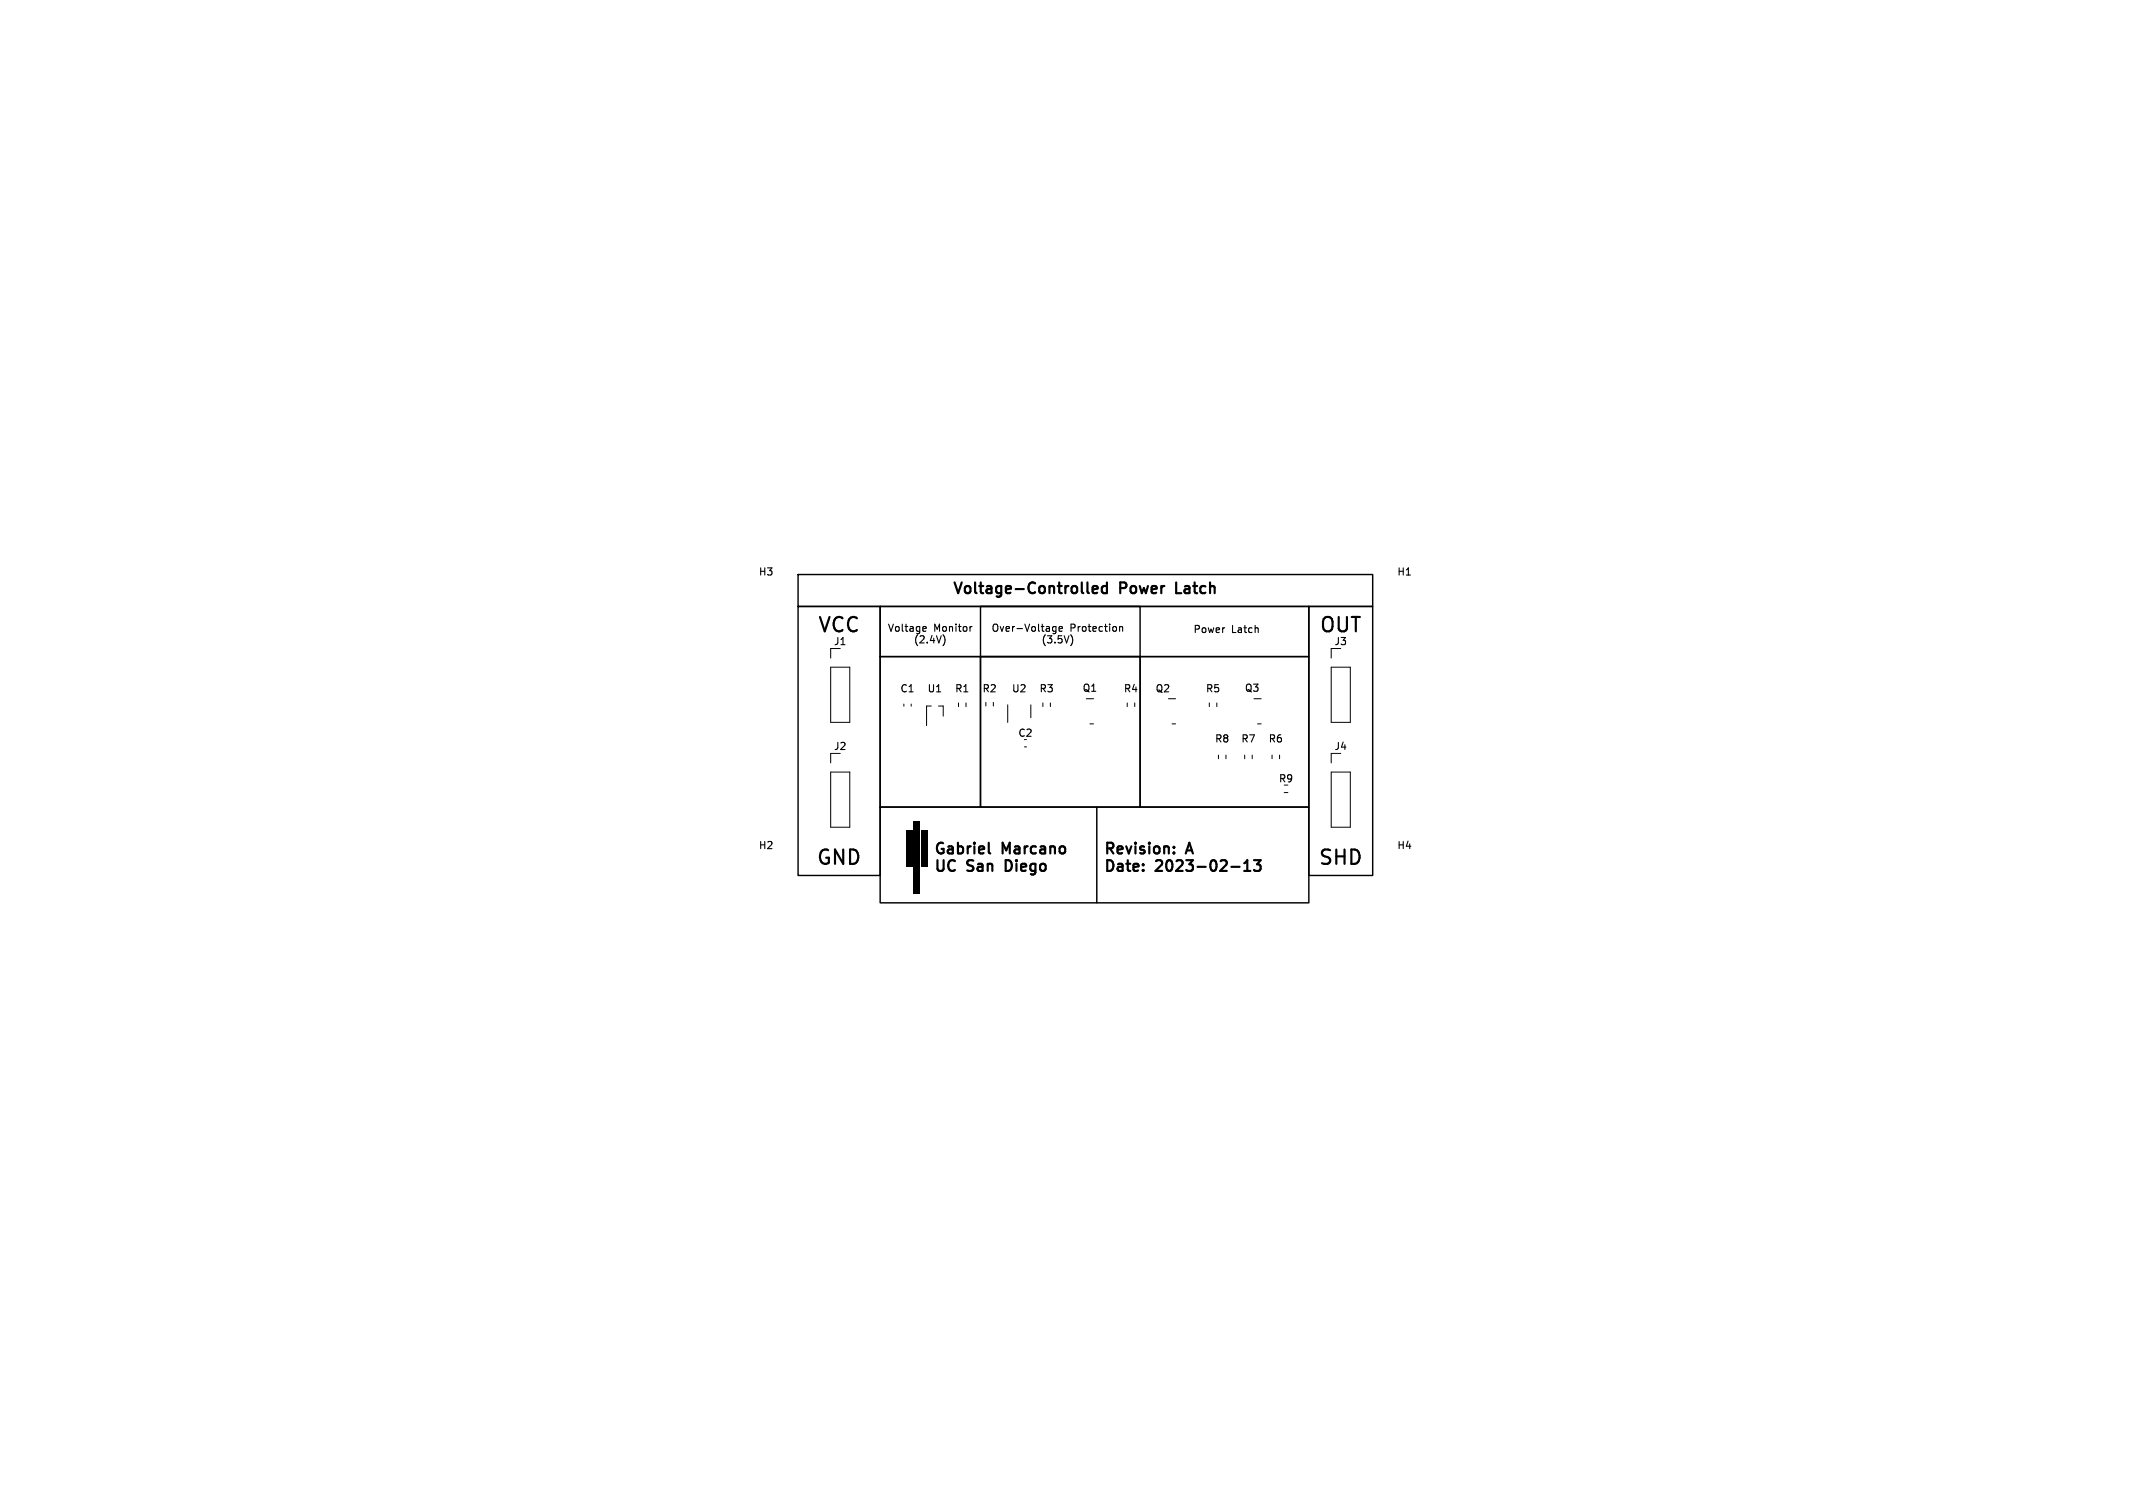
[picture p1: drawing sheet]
<svg xmlns="http://www.w3.org/2000/svg" width="297mm" height="210mm" viewBox="0 0 297 210" stroke-linecap="round" stroke-linejoin="round" font-family="sans-serif">
<defs><g id="words">
<g font-size="2.8">
<text x="113.8" y="88.4">VCC</text>
<text x="183.7" y="88.4">OUT</text>
<text x="113.6" y="120.8">GND</text>
<text x="183.5" y="120.8">SHD</text>
</g>
<g font-size="2.1">
<text x="132.5" y="83">Voltage-Controlled</text>
<text x="155.9" y="83">Power</text>
<text x="164.1" y="83">Latch</text>
<text x="130.2" y="119.3">Gabriel</text>
<text x="139.7" y="119.3">Marcano Revision:</text>
<text x="162.9" y="119.3">A</text>
<text x="130.2" y="121.7">UC</text>
<text x="134.8" y="121.7">San</text>
<text x="140.6" y="121.7">Diego</text>
<text x="151.6" y="121.7">Date:</text>
<text x="164.5" y="121.7">2023-02-13</text>
</g>
<g font-size="1.4">
<text x="105.6" y="80.3">H3</text>
<text x="194.5" y="80.3">H1</text>
<text x="123.5" y="88.1">Voltage</text>
<text x="127.2" y="89.8">(2.4V)</text>
<text x="130" y="88.1">Monitor</text>
<text x="138" y="88.1">Over-Voltage</text>
<text x="144.9" y="89.8">(3.5V)</text>
<text x="149" y="88.1">Protection</text>
<text x="166.1" y="88.3">Power</text>
<text x="171.5" y="88.3">Latch</text>
<text x="116.1" y="90">J1</text>
<text x="185.7" y="90">J3</text>
<text x="125.3" y="96.6">C1</text>
<text x="129.1" y="96.6">U1</text>
<text x="132.9" y="96.6">R1</text>
<text x="136.7" y="96.6">R2</text>
<text x="140.8" y="96.6">U2</text>
<text x="144.7" y="96.6">R3</text>
<text x="150.7" y="96.5">Q1</text>
<text x="156.4" y="96.6">R4</text>
<text x="160.8" y="96.6">Q2</text>
<text x="167.8" y="96.6">R5</text>
<text x="173.3" y="96.5">Q3</text>
<text x="116.1" y="104.6">J2</text>
<text x="141.7" y="102.8">C2</text>
<text x="169.1" y="103.6">R8</text>
<text x="172.8" y="103.6">R7</text>
<text x="176.6" y="103.6">R6</text>
<text x="185.7" y="104.6">J4</text>
<text x="178" y="109.1">R9</text>
<text x="105.6" y="118.4">H2</text>
<text x="194.5" y="118.4">H4</text>
</g>
</g></defs>
<path d="M111.1 84.5h11.5v37.4h-11.5zM111.1 80h80v4.5h-80zM122.6 84.5h59.6v6.9h-59.6zM122.6 91.4h13.9v21h-13.9zM136.5 91.4h22.2v21h-22.2zM136.5 84.5h22.2v6.9h-22.2zM158.7 91.4h23.5v21h-23.5zM182.2 84.5h8.9v37.4h-8.9zM122.6 112.4h59.6v13.3h-59.6zM152.7 112.4v13.3" fill="none" stroke="#000" stroke-width=".2"/>
<g fill="none" stroke="#000" stroke-width=".3">
<path d="M150.6 81.1v1.3l.2 .2M151.4 81.1v1.3l.2 .2M152.1 82.1l.7-.1v-.3l-.5-.1-.2 .2 .1 .7 .1 .1 .5-.1M154.1 81.7l-.4-.1-.3 .3v.4l.2 .2 .1 .1 .4-.1M154.1 81.1v1.5M137.7 117.4v1.2l.2 .3M158.1 117.4v.1M158.1 117.9v1M158.1 117.4h-.1l.1 .1M158.1 117.4h.1l-.1 .1M159.3 117.9h-.3l-.3 .2 .1 .2 .5 .1 .1 .2-.1 .2-.1 .1-.5-.1M160 117.4v.1"/>
<path d="M160 117.9v1M160 117.4h.1l-.1 .1M160.7 118a.41 .41 0 0 1 .4-.1 .41 .41 0 0 1 .4 .2v.5a.41 .41 0 0 1-.4 .3 .41 .41 0 0 1-.4-.3zM161 119.9l.2-.1 .5 .1a.41 .41 0 0 1 0 .5l-.8 .9h.9M162.1 117.9v1M162.3 117.9l-.2 .1M162.5 119.9a1.02 1.02 0 0 0 .2 1.4h.2a.91 .91 0 0 0 .2-1.4M165.1 118.9l.5-1.5 .5 1.5M165.2 118.4h.8M156.8 120.3h.6M157.1 121.2l.3 .1M157.8 120.8l.7-.2v-.2l-.5-.1-.2 .2 .1 .7 .1 .1 .5-.1"/>
<path d="M159.2 121.1v.1v.1M159.2 121.1l-.1 .1 .1 .1M159.2 120.4v.1M159.2 121.1v.2M159.2 120.4h-.1l.1 .1M164.6 120.4l-.9 .9h1"/>
</g>
<path d="M128.6 87.3h.3l.1 .2-.5 .1M128.9 87.9h-.3M131.4 88.6a1.18 1.18 0 0 1-.1 1.3M135.3 87.3h-.2M146.6 87.8l.1 .1h.3M147 87.3h-.3h-.1M147 87.3v.8l-.2 .2-.2-.1M147.5 87.6l.4-.1v-.2h-.3l-.1 .1v.5h.4M149.2 88.6a1.18 1.18 0 0 1-.1 1.3M155.9 87.3h.1h.3v.6M155.9 87.3v.6" fill="none" stroke="#000" stroke-width=".15"/>
<g fill="none" stroke="#000" stroke-width=".14">
<path d="M115.7 90.3v1.3M115.7 92.9h2.6v7.7h-2.6zM125.9 98.1v.2M126.9 98.1v.2M129.7 98.3h-.7v2.8M130.7 98.3h.6v1.4M133.5 97.9v.5M134.5 97.9v.5M137.3 97.8v.5M138.3 97.8v.5M140.3 98.2v2.4M143.5 98.2v1.8"/>
<path d="M145.2 97.9v.5M146.3 97.9v.5M151.3 97.3h1M157 97.9v.5M158 97.9v.5M162.7 97.3h1M168.4 97.9v.5M169.4 97.9v.5M174.6 97.3h1M185.4 92.9h2.6v7.7h-2.6zM185.4 90.3v1.3M115.7 104.9v1.3"/>
<path d="M115.7 107.5h2.6v7.7h-2.6zM142.6 104h.3M151.8 100.8h.5M163.2 100.8h.5M169.7 105.2v.5M170.7 105.2v.5M173.3 105.2v.5M174.4 105.2v.5M175.1 100.8h.5M177.1 105.2v.5M178.2 105.2v.5M178.8 110.4h.5"/>
<path d="M185.4 104.9v1.3M185.4 107.5h2.6v7.7h-2.6z"/>
</g>
<path d="M126.1 115.6h.9v5h-.9zM127.2 114.4h.9v10h-.9zM128.3 115.6h.8v5h-.8z" fill="#000"/>
<use href="#words"/>
</svg>
